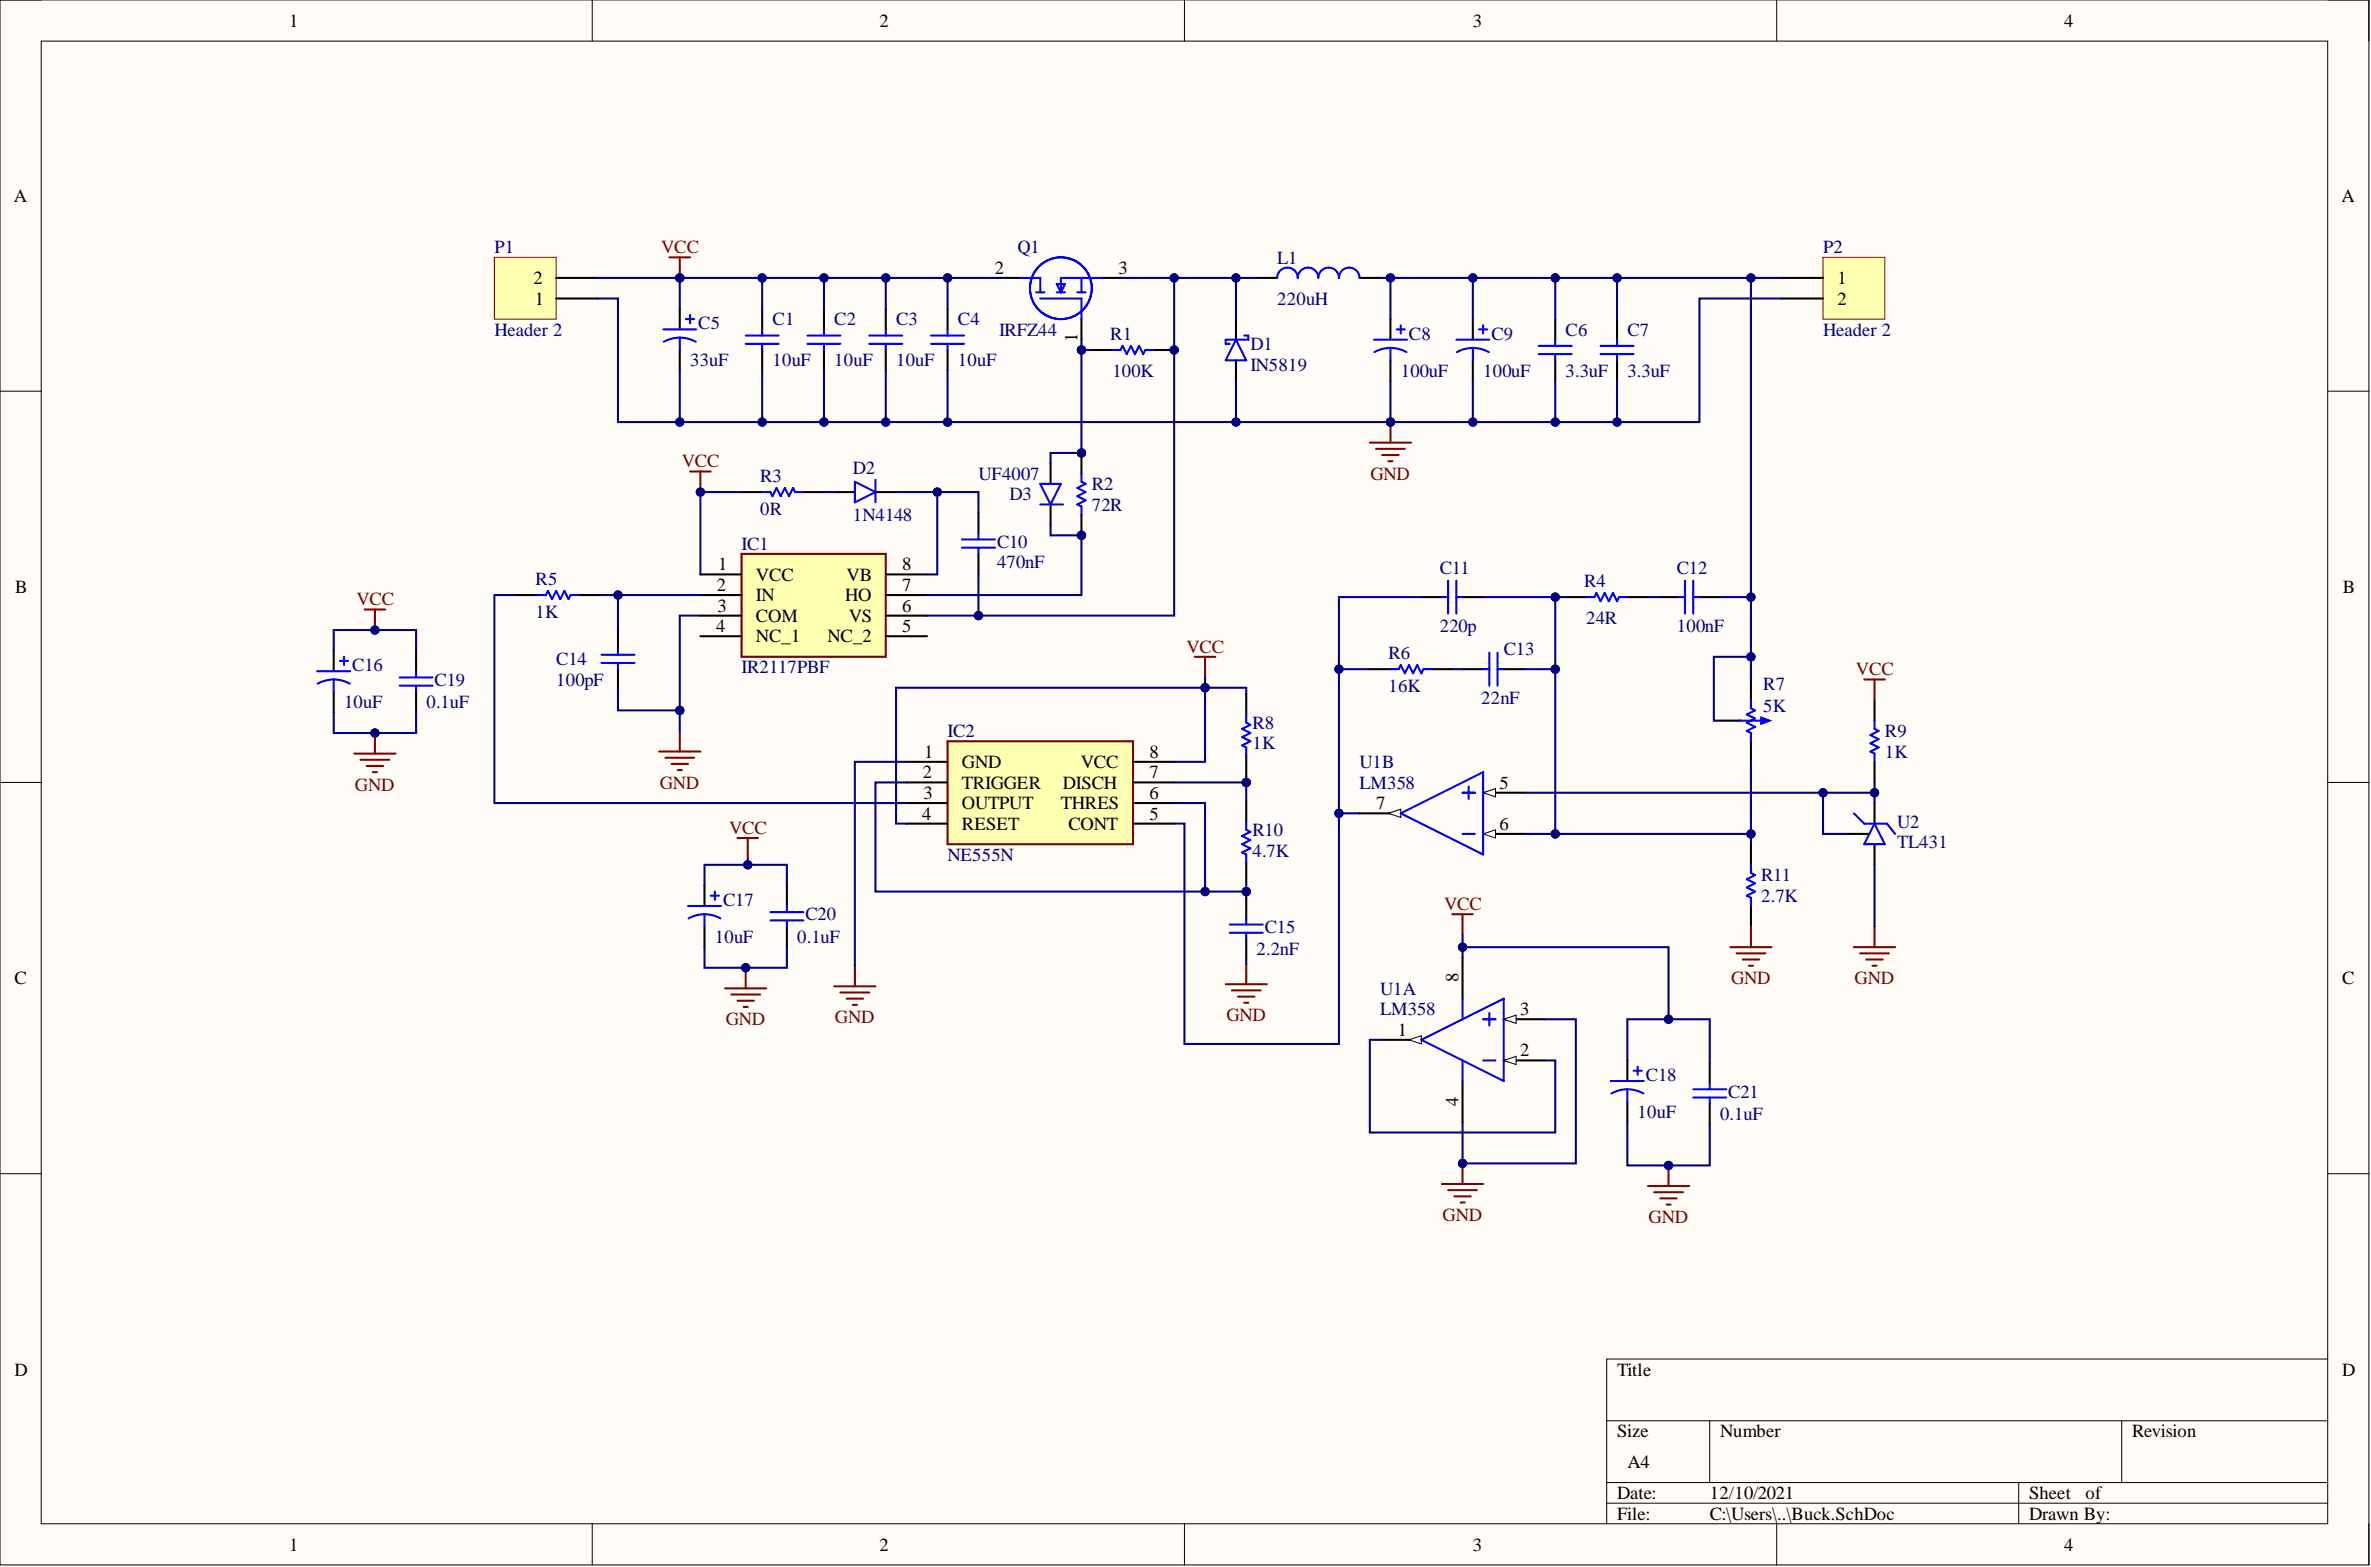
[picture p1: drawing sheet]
<svg xmlns="http://www.w3.org/2000/svg" width="292mm" height="193mm" viewBox="0 0 292 193" stroke-linecap="round" stroke-linejoin="round" font-family="sans-serif">
<defs><g id="words">
<g font-size="2.3">
<text x="35.6" y="3.3">1</text>
<text x="108.4" y="3.3">2</text>
<text x="181.4" y="3.3">3</text>
<text x="254.3" y="3.3">4</text>
<text x="1.7" y="24.8">A</text>
<text x="288.5" y="24.8">A</text>
<text x="65.7" y="35">2</text>
<text x="122.6" y="33.7">2</text>
<text x="137.8" y="33.7">3</text>
<text x="226.4" y="35">1</text>
<text x="65.9" y="37.5">1</text>
<text x="226.4" y="37.5">2</text>
<text x="132.7" y="42.2" transform="rotate(-90 132.7 42.2)">1</text>
<text x="88.5" y="70.2">1</text>
<text x="93.1" y="71.5">VCC</text>
<text x="104.3" y="71.5">VB</text>
<text x="111.2" y="70.2">8</text>
<text x="1.9" y="73">B</text>
<text x="88.2" y="77.8">4</text>
<text x="88.3" y="72.8">2</text>
<text x="88.4" y="75.3">3</text>
<text x="93.1" y="74">IN</text>
<text x="93.1" y="76.6">COM</text>
<text x="104.1" y="74">HO</text>
<text x="104.6" y="76.6">VS</text>
<text x="111.2" y="72.8">7</text>
<text x="111.2" y="75.3">6</text>
<text x="111.2" y="77.8">5</text>
<text x="288.6" y="73">B</text>
<text x="93.1" y="79.1">NC_1</text>
<text x="101.9" y="79.1">NC_2</text>
<text x="113.7" y="95.8">2</text>
<text x="113.9" y="93.3">1</text>
<text x="118.5" y="94.6">GND</text>
<text x="133.1" y="94.6">VCC</text>
<text x="141.6" y="93.3">8</text>
<text x="141.6" y="95.8">7</text>
<text x="113.6" y="100.9">4</text>
<text x="113.8" y="98.4">3</text>
<text x="118.5" y="97.1">TRIGGER</text>
<text x="118.5" y="99.7">OUTPUT</text>
<text x="130.7" y="99.7">THRES</text>
<text x="130.9" y="97.1">DISCH</text>
<text x="141.6" y="98.4">6</text>
<text x="141.6" y="100.9">5</text>
<text x="169.5" y="99.7">7</text>
<text x="184.7" y="97.1">5</text>
<text x="118.5" y="102.2">RESET</text>
<text x="131.6" y="102.2">CONT</text>
<text x="184.7" y="102.2">6</text>
<text x="1.8" y="121.2">C</text>
<text x="179.7" y="121" transform="rotate(-90 179.7 121)">8</text>
<text x="187.3" y="125">3</text>
<text x="288.5" y="121.2">C</text>
<text x="172.2" y="127.5">1</text>
<text x="187.3" y="130.1">2</text>
<text x="179.7" y="136.3" transform="rotate(-90 179.7 136.3)">4</text>
<text x="1.8" y="169.4">D</text>
<text x="199.2" y="169.4">Title</text>
<text x="288.5" y="169.4">D</text>
<text x="199.2" y="177">Size</text>
<text x="211.9" y="177">Number</text>
<text x="262.7" y="177">Revision</text>
<text x="199.2" y="184.6">Date:</text>
<text x="200.5" y="180.8">A4</text>
<text x="210.6" y="184.6">12/10/2021</text>
<text x="250" y="184.6">Sheet</text>
<text x="256.9" y="184.6">of</text>
<text x="35.6" y="190.9">1</text>
<text x="108.4" y="190.9">2</text>
<text x="181.4" y="190.9">3</text>
<text x="199.2" y="187.1">File:</text>
<text x="210.6" y="187.1">C:\Users\..\Buck.SchDoc</text>
<text x="250" y="187.1">Drawn By:</text>
<text x="254.3" y="190.9">4</text>
</g>
<g font-size="2.3" fill="#000080">
<text x="60.9" y="31.2">P1</text>
<text x="125.4" y="31.2">Q1</text>
<text x="157.3" y="32.4">L1</text>
<text x="224.6" y="31.2">P2</text>
<text x="60.9" y="41.3">Header 2</text>
<text x="86" y="40.6">C5</text>
<text x="95.2" y="40.1">C1</text>
<text x="102.8" y="40.1">C2</text>
<text x="110.4" y="40.1">C3</text>
<text x="118" y="40.1">C4</text>
<text x="123.1" y="41.3">IRFZ44</text>
<text x="136.8" y="41.8">R1</text>
<text x="157.3" y="37.5">220uH</text>
<text x="173.6" y="41.8">C8</text>
<text x="183.7" y="41.8">C9</text>
<text x="192.9" y="41.3">C6</text>
<text x="200.5" y="41.3">C7</text>
<text x="224.6" y="41.3">Header 2</text>
<text x="85" y="45.1">33uF</text>
<text x="95.2" y="45.1">10uF</text>
<text x="102.8" y="45.1">10uF</text>
<text x="110.4" y="45.1">10uF</text>
<text x="118" y="45.1">10uF</text>
<text x="137" y="46.4">100K</text>
<text x="154" y="43.1">D1</text>
<text x="154" y="45.6">IN5819</text>
<text x="172.6" y="46.4">100uF</text>
<text x="182.7" y="46.4">100uF</text>
<text x="192.9" y="46.4">3.3uF</text>
<text x="200.5" y="46.4">3.3uF</text>
<text x="93.6" y="59.3">R3</text>
<text x="105.1" y="58.3">D2</text>
<text x="120.5" y="59.1">UF4007</text>
<text x="93.6" y="63.4">0R</text>
<text x="105.1" y="64.1">1N4148</text>
<text x="124.4" y="61.6">D3</text>
<text x="134.5" y="62.9">72R</text>
<text x="134.5" y="60.3">R2</text>
<text x="91.4" y="67.7">IC1</text>
<text x="122.8" y="70">470nF</text>
<text x="122.8" y="67.4">C10</text>
<text x="177.4" y="70.7">C11</text>
<text x="206.6" y="70.7">C12</text>
<text x="66" y="76.1">1K</text>
<text x="66" y="72">R5</text>
<text x="177.4" y="77.8">220p</text>
<text x="195.2" y="72.3">R4</text>
<text x="195.4" y="76.8">24R</text>
<text x="206.6" y="77.8">100nF</text>
<text x="43.4" y="82.7">C16</text>
<text x="68.5" y="81.9">C14</text>
<text x="91.4" y="82.9">IR2117PBF</text>
<text x="171" y="81.1">R6</text>
<text x="185.3" y="80.6">C13</text>
<text x="42.4" y="87.2">10uF</text>
<text x="52.5" y="87.2">0.1uF</text>
<text x="53.5" y="84.4">C19</text>
<text x="68.5" y="84.4">100pF</text>
<text x="154.3" y="89.8">R8</text>
<text x="171" y="85.2">16K</text>
<text x="182.5" y="86.7">22nF</text>
<text x="217.2" y="87.7">5K</text>
<text x="217.2" y="84.9">R7</text>
<text x="116.7" y="90.8">IC2</text>
<text x="154.3" y="92.3">1K</text>
<text x="167.5" y="94.6">U1B</text>
<text x="232.2" y="93.3">1K</text>
<text x="232.2" y="90.8">R9</text>
<text x="167.5" y="97.1">LM358</text>
<text x="233.7" y="101.9">U2</text>
<text x="116.7" y="106">NE555N</text>
<text x="154.3" y="105.5">4.7K</text>
<text x="154.3" y="102.9">R10</text>
<text x="233.7" y="104.5">TL431</text>
<text x="89.1" y="111.6">C17</text>
<text x="99.2" y="113.3">C20</text>
<text x="217" y="111.1">2.7K</text>
<text x="217" y="108.5">R11</text>
<text x="88.1" y="116.1">10uF</text>
<text x="98.2" y="116.1">0.1uF</text>
<text x="154.8" y="117.7">2.2nF</text>
<text x="155.8" y="114.9">C15</text>
<text x="170" y="122.5">U1A</text>
<text x="170" y="125">LM358</text>
<text x="201.8" y="137.7">10uF</text>
<text x="202.8" y="133.1">C18</text>
<text x="211.9" y="137.9">0.1uF</text>
<text x="212.9" y="135.2">C21</text>
</g>
<g font-size="2.3" fill="#800000">
<text x="81.5" y="31.2">VCC</text>
<text x="84" y="57.6">VCC</text>
<text x="168.8" y="59.1">GND</text>
<text x="43.9" y="74.5">VCC</text>
<text x="146.2" y="80.4">VCC</text>
<text x="228.7" y="83.2">VCC</text>
<text x="43.7" y="97.4">GND</text>
<text x="81.3" y="97.1">GND</text>
<text x="89.8" y="102.7">VCC</text>
<text x="177.9" y="112.1">VCC</text>
<text x="151.1" y="125.8">GND</text>
<text x="213.3" y="121.2">GND</text>
<text x="228.5" y="121.2">GND</text>
<text x="89.4" y="126.3">GND</text>
<text x="102.9" y="126">GND</text>
<text x="177.7" y="150.4">GND</text>
<text x="203.1" y="150.6">GND</text>
</g>
</g></defs>
<path d="M0 0h291.8v192.7h-291.8z" fill-rule="evenodd" fill="#fffcf8"/>
<path d="M0 0h291.8v192.7h-291.8z" fill="none" stroke="#000" stroke-width=".12"/>
<path d="M5.1 5.1h281.7v182.5h-281.7z" fill-rule="evenodd" fill="#fffcf8"/>
<g fill="none" stroke="#000" stroke-width=".12">
<path d="M0 0h5.1M73 0v5.1M145.9 0v5.1M218.9 0v5.1M286.8 0h5v5.1M5.1 5.1h281.7v182.5h-281.7zM0 48.2h5.1M286.8 48.2h5M0 96.4h5.1M286.8 96.4h5M0 144.5h5.1M286.8 144.5h5"/>
<path d="M197.9 175h88.9M210.6 175v7.6M261.4 175v7.6M286.8 167.4h-88.9v20.2M73 187.6v5.1M145.9 187.6v5.1M197.9 182.6h88.9M197.9 185.1h88.9M218.9 187.6v5.1M248.7 182.6v5M291.8 187.6v5.1"/>
</g>
<path d="M116.7 91.3h22.9v12.7h-22.9z" fill-rule="evenodd" fill="#ffffb0"/>
<path d="M116.7 91.3h22.9v12.7h-22.9z" fill="none" stroke="#800000" stroke-width=".25"/>
<path d="M111.7 93.8h5M111.7 96.4h5M111.7 98.9h5M139.6 93.8h5.1M139.6 96.4h5.1M139.6 98.9h5.1M111.7 101.4h5M139.6 101.4h5.1" fill="none" stroke="#000" stroke-width=".25"/>
<path d="M91.4 68.2h17.7v12.7h-17.7z" fill-rule="evenodd" fill="#ffffb0"/>
<path d="M91.4 68.2h17.7v12.7h-17.7z" fill="none" stroke="#800000" stroke-width=".25"/>
<g fill="none" stroke="#000" stroke-width=".25">
<path d="M123.1 34.2h2.5M133.2 39.3v2.5M135.8 34.2h2.5M152.3 39.3v2.5M152.3 44.4v2.5M86.3 70.7h5.1M86.3 73.3h5.1M86.3 75.8h5.1M86.3 78.3h5.1M109.1 70.7h5.1M109.1 73.3h5.1M109.1 75.8h5.1"/>
<path d="M109.1 78.3h5.1"/>
</g>
<g fill="none" stroke="#00f" stroke-width=".25">
<path d="M125.6 34.2h2.6v1.8M127.6 36h1.1M128.2 36.8h5v2.5M130.2 36h1M130.2 35h1l-.5 1zM132.7 36h1M133.2 34.2v1.8M135.8 34.2h-5.1v1.8M152.3 41.8l1.2 2.6h-2.5zM153.3 41.3h.5v.5h-2.8v.5h.5"/>
<circle cx="130.7" cy="35.5" r="3.8"/>
</g>
<path d="M60.9 31.7h7.6v7.6h-7.6z" fill-rule="evenodd" fill="#ffffb0"/>
<path d="M60.9 31.7h7.6v7.6h-7.6z" fill="none" stroke="#800000" stroke-width=".12"/>
<path d="M68.5 36.8h5.1M68.5 34.2h5.1" fill="none" stroke="#000" stroke-width=".25"/>
<path d="M224.6 31.7h7.6v7.6h-7.6z" fill-rule="evenodd" fill="#ffffb0"/>
<path d="M224.6 31.7h7.6v7.6h-7.6z" fill="none" stroke="#800000" stroke-width=".12"/>
<path d="M83.7 38v2.6M154.8 34.2h2.5M167.5 34.2h2.5M171.3 39.3v2.5M191.6 39.3v2.5M219.5 34.2h5.1M219.5 36.8h5.1M83.7 43.1v2.5M171.3 44.4v2.5M191.6 44.4v2.5" fill="none" stroke="#000" stroke-width=".25"/>
<g fill="none" stroke="#00f" stroke-width=".25">
<path d="M84.5 39.3h1M85 38.8v1M157.3 34.2a1.27 1.27 0 0 1 1.3-1.2 1.27 1.27 0 0 1 1.3 1.2 1.27 1.27 0 0 1 1.2-1.2 1.27 1.27 0 0 1 1.3 1.2 1.27 1.27 0 0 1 1.3-1.2 1.27 1.27 0 0 1 1.3 1.2 1.27 1.27 0 0 1 1.2-1.2 1.27 1.27 0 0 1 1.3 1.2M81.7 40.6h4.1M83.7 41.6l.9 .1 1.1 .4M83.7 41.6l-.8 .1-1.1 .4M83.7 41.6v1.5M169.3 41.8h4M171.3 42.8l.8 .1 1.2 .5M171.3 42.8l-.8 .1-1.2 .5M171.3 42.8v1.6M172.1 40.6h1"/>
<path d="M172.6 40.1v1M189.6 43.6h4M189.6 42.6h4M191.6 41.8v.8M191.6 43.6v.8"/>
</g>
<circle cx="133.2" cy="55.8" r=".51" fill="#000080"/>
<circle cx="133.2" cy="55.8" r=".51" fill="none" stroke="#000080" stroke-width=".12"/>
<circle cx="133.2" cy="65.9" r=".51" fill="#000080"/>
<circle cx="133.2" cy="65.9" r=".51" fill="none" stroke="#000080" stroke-width=".12"/>
<path d="M133.2 55.8v2.5" fill="none" stroke="#000" stroke-width=".25"/>
<circle cx="133.2" cy="55.8" r=".51" fill="#000080"/>
<circle cx="133.2" cy="55.8" r=".51" fill="none" stroke="#000080" stroke-width=".12"/>
<path d="M133.2 63.4v2.5" fill="none" stroke="#000" stroke-width=".25"/>
<circle cx="133.2" cy="65.9" r=".51" fill="#000080"/>
<circle cx="133.2" cy="65.9" r=".51" fill="none" stroke="#000080" stroke-width=".12"/>
<path d="M133.2 58.3v1l.5 .3-1 .5 1 .5-1 .5 1 .5-1 .5 .5 .3v1" fill="none" stroke="#00f" stroke-width=".25"/>
<circle cx="144.7" cy="43.1" r=".51" fill="#000080"/>
<circle cx="144.7" cy="43.1" r=".51" fill="none" stroke="#000080" stroke-width=".12"/>
<path d="M134.5 43.1h2.5M142.1 43.1h2.6" fill="none" stroke="#000" stroke-width=".25"/>
<circle cx="144.7" cy="43.1" r=".51" fill="#000080"/>
<circle cx="144.7" cy="43.1" r=".51" fill="none" stroke="#000080" stroke-width=".12"/>
<path d="M105.3 59.3l2.6 1.3-2.6 1.3zM107.9 59.1v2.8M137 43.1h1.1l.2-.5 .5 1 .5-1 .5 1 .5-1 .5 1 .3-.5h1M93.9 60.6h1l.3 .5 .5-1 .5 1 .5-1 .5 1 .5-1 .3 .5h1M118.5 67.4h4.1M118.5 66.4h4.1M120.5 65.7v.7M120.5 67.4v.8" fill="none" stroke="#00f" stroke-width=".25"/>
<path d="M91.4 60.6h2.5M99 60.6h2.5M102.8 60.6h2.5M107.9 60.6h2.5M120.5 63.1v2.6M120.5 68.2v2.5M185.3 125.5h5" fill="none" stroke="#000" stroke-width=".25"/>
<path d="M185.3 125.5l1.5-.5v1z" fill="#f8fcff"/>
<path d="M185.3 125.5l1.5-.5v1z" fill="none" stroke="#000" stroke-width=".12"/>
<path d="M185.3 130.6h5" fill="none" stroke="#000" stroke-width=".25"/>
<path d="M185.3 130.6l1.5-.5v1z" fill="#f8fcff"/>
<path d="M185.3 130.6l1.5-.5v1z" fill="none" stroke="#000" stroke-width=".12"/>
<path d="M170 128.1h5.1" fill="none" stroke="#000" stroke-width=".25"/>
<path d="M173.6 128.1l1.5-.6v1.1z" fill="#f8fcff"/>
<path d="M173.6 128.1l1.5-.6v1.1z" fill="none" stroke="#000" stroke-width=".12"/>
<path d="M180.2 117.9v5.1M215.7 104v2.5M215.7 111.6v2.5M180.2 133.1v5.1" fill="none" stroke="#000" stroke-width=".25"/>
<path d="M215.7 106.5v1l.5 .3-1 .5 1 .5-1 .5 1 .5-1 .5 .5 .3v1M175.1 128.1l10.2-5.1v10.1zM180.2 123v2.5M180.2 130.6v2.5M182.7 125.5h1.5M182.7 130.6h1.5M183.5 124.8v1.5" fill="none" stroke="#00f" stroke-width=".25"/>
<path d="M168.8 54.5h5M169.5 55.3h3.6M170.3 56h2M171 56.8h.6M171.3 52v2.5" fill="none" stroke="#800000" stroke-width=".25"/>
<circle cx="171.3" cy="52" r=".51" fill="#000080"/>
<circle cx="171.3" cy="52" r=".51" fill="none" stroke="#000080" stroke-width=".12"/>
<path d="M213.2 116.6h5M213.9 117.4h3.6M214.7 118.2h2M215.5 118.9h.5M215.7 114.1v2.5M177.6 145.8h5.1M178.4 146.6h3.6M179.2 147.3h2M179.9 148.1h.5M180.2 143.3v2.5" fill="none" stroke="#800000" stroke-width=".25"/>
<circle cx="180.2" cy="143.3" r=".51" fill="#000080"/>
<circle cx="180.2" cy="143.3" r=".51" fill="none" stroke="#000080" stroke-width=".12"/>
<g fill="none" stroke="#000" stroke-width=".25">
<path d="M129.4 57v2.6M63.7 73.3h2.5M71.3 73.3h2.5M76.1 77.3v2.6M129.4 62.1v2.6M175.1 73.5h2.5M180.2 73.5h2.5M192.9 73.5h2.5M200.5 73.5h2.5M204.3 73.5h2.5M209.4 73.5h2.5M76.1 82.4v2.5"/>
<path d="M153.5 85.4v2.6M153.5 93.1v2.5M153.5 98.6v2.6M168.8 82.4h2.5M176.4 82.4h2.5M180.2 82.4h2.5M185.3 82.4h2.5M153.5 106.2v2.6M153.5 110.6v2.5M153.5 115.6v2.6"/>
</g>
<g fill="none" stroke="#00f" stroke-width=".25">
<path d="M128.2 59.6h2.5l-1.3 2.5zM66.2 73.3h1.1l.2-.5 .5 1 .5-1 .5 1 .5-1 .5 1 .3-.5h1M76.1 79.9v.7M128.2 62.1h2.7M177.6 73.5h.8M178.4 71.5v4.1M179.4 73.5h.8M179.4 71.5v4.1M195.4 73.5h1l.3-.5 .5 1 .5-1 .5 1 .5-1 .5 1 .3-.5h1M206.8 73.5h.8M207.6 71.5v4.1M208.6 71.5v4.1"/>
<path d="M208.6 73.5h.8M74.1 81.6h4.1M74.1 80.6h4.1M76.1 81.6v.8M153.5 88v1l.5 .3-1 .5 1 .5-1 .5 1 .5-1 .5 .5 .2v1.1M171.3 82.4h1l.3-.5 .5 1 .5-1 .5 1 .5-1 .5 1 .3-.5h1M182.7 82.4h.8M183.5 80.4v4M184.5 80.4v4M184.5 82.4h.8M151.5 113.9h4.1M151.5 114.9h4.1"/>
<path d="M153.5 101.2v1l.5 .2-1 .5 1 .6-1 .5 1 .5-1 .5 .5 .2v1M153.5 113.1v.8M153.5 114.9v.7"/>
</g>
<g fill="none" stroke="#800000" stroke-width=".25">
<path d="M85 58.1h2.6M86.3 58.1v2.5M81.2 92.6h5.1M82 93.3h3.5M82.7 94.1h2.1M83.5 94.8h.5M83.7 90v2.6M147.2 80.9h2.5M148.5 80.9v2.5M153.5 118.7v2.5M178.9 112.6h2.5M180.2 112.6v2.5"/>
<path d="M151 121.2h5.1M151.8 122h3.5M152.5 122.7h2M153.3 123.5h.5"/>
</g>
<circle cx="86.3" cy="60.6" r=".51" fill="#000080"/>
<circle cx="86.3" cy="60.6" r=".51" fill="none" stroke="#000080" stroke-width=".12"/>
<g fill="none" stroke="#800000" stroke-width=".25">
<path d="M44.9 75.1h2.6M46.2 75.1v2.5M229.7 83.7h2.5M230.9 83.7v2.5M105.3 118.9v2.6M228.4 116.6h5.1M229.2 117.4h3.5M229.9 118.2h2.1M230.7 118.9h.5M230.9 114.1v2.5M102.8 121.5h5.1M103.5 122.2h3.6"/>
<path d="M104.3 123h2M105.1 123.7h.5"/>
</g>
<path d="M230.9 86.2v2.5M230.9 93.8v2.6M230.9 98.9v2.5M227.6 102.7h2.6M230.9 104v2.5" fill="none" stroke="#000" stroke-width=".25"/>
<path d="M230.9 88.7v1.1l.5 .2-1 .5 1 .5-1 .5 1 .5-1 .6 .5 .2v1M228.4 100.2l1.3 1.2h2.8l1 1.3M230.9 101.4l1.3 2.6h-2.5z" fill="none" stroke="#00f" stroke-width=".25"/>
<circle cx="46.2" cy="77.6" r=".51" fill="#000080"/>
<circle cx="46.2" cy="77.6" r=".51" fill="none" stroke="#000080" stroke-width=".12"/>
<path d="M116.7 38v2.6M116.7 43.1v2.5M41.1 80.1v2.6M41.1 85.2v2.5M51.3 80.1v2.6M51.3 85.2v2.5" fill="none" stroke="#000" stroke-width=".25"/>
<g fill="none" stroke="#00f" stroke-width=".25">
<path d="M114.7 42.3h4.1M114.7 41.3h4.1M116.7 40.6v.7M116.7 42.3v.8M39.1 82.7h4M41.1 83.7l.8 .1 1.2 .4M41.1 83.7l-.8 .1-1.2 .4M41.1 83.7v1.5M41.9 81.4h1M42.4 80.9v1M49.2 83.4h4.1M49.2 84.4h4.1"/>
<path d="M51.3 82.7v.7M51.3 84.4v.8"/>
</g>
<path d="M43.6 92.8h5.1M44.4 93.6h3.6M45.2 94.3h2M45.9 95.1h.5M46.2 90.3v2.5" fill="none" stroke="#800000" stroke-width=".25"/>
<circle cx="46.2" cy="90.3" r=".51" fill="#000080"/>
<circle cx="46.2" cy="90.3" r=".51" fill="none" stroke="#000080" stroke-width=".12"/>
<path d="M86.8 109v2.6M86.8 114.1v2.5M96.9 109v2.6M96.9 114.1v2.5" fill="none" stroke="#000" stroke-width=".25"/>
<path d="M84.8 111.6h4M86.8 112.6l.8 .1 1.2 .4M86.8 112.6l-.8 .1-1.2 .4M86.8 112.6v1.5M87.6 110.3h1M88.1 109.8v1M94.9 112.3h4.1M94.9 113.3h4.1M96.9 111.6v.7M96.9 113.3v.8" fill="none" stroke="#00f" stroke-width=".25"/>
<path d="M91.9 119.2v2.5M89.3 121.7h5.1M90.1 122.5h3.5M90.9 123.2h2M91.6 124h.5" fill="none" stroke="#800000" stroke-width=".25"/>
<circle cx="91.9" cy="119.2" r=".51" fill="#000080"/>
<circle cx="91.9" cy="119.2" r=".51" fill="none" stroke="#000080" stroke-width=".12"/>
<path d="M200.5 130.6v2.5M200.5 135.7v2.5M210.6 130.8v2.6M210.6 135.9v2.5" fill="none" stroke="#000" stroke-width=".25"/>
<path d="M198.5 133.1h4M200.5 134.1l.8 .1 1.2 .5M200.5 134.1l-.8 .1-1.2 .5M200.5 134.1v1.6M201.2 131.9h1.1M201.8 131.3v1.1M208.6 134.1h4.1M208.6 135.2h4.1M210.6 133.4v.7M210.6 135.2v.7" fill="none" stroke="#00f" stroke-width=".25"/>
<path d="M203 146.1h5.1M203.8 146.8h3.5M204.5 147.6h2.1M205.3 148.3h.5M205.6 143.5v2.6" fill="none" stroke="#800000" stroke-width=".25"/>
<circle cx="205.6" cy="143.5" r=".51" fill="#000080"/>
<circle cx="205.6" cy="143.5" r=".51" fill="none" stroke="#000080" stroke-width=".12"/>
<path d="M82.5 31.7h2.5M83.7 31.7v2.5" fill="none" stroke="#800000" stroke-width=".25"/>
<circle cx="83.7" cy="34.2" r=".51" fill="#000080"/>
<circle cx="83.7" cy="34.2" r=".51" fill="none" stroke="#000080" stroke-width=".12"/>
<path d="M93.9 38v2.6M101.5 38v2.6M109.1 38v2.6M181.4 39.3v2.5M199.2 39.3v2.5M93.9 43.1v2.5M101.5 43.1v2.5M109.1 43.1v2.5M181.4 44.4v2.5M199.2 44.4v2.5M182.7 97.6h5.1" fill="none" stroke="#000" stroke-width=".25"/>
<g fill="none" stroke="#00f" stroke-width=".25">
<path d="M91.9 42.3h4M91.9 41.3h4M93.9 40.6v.7M93.9 42.3v.8M99.5 42.3h4M99.5 41.3h4M101.5 40.6v.7M101.5 42.3v.8M107.1 42.3h4.1M107.1 41.3h4.1M109.1 40.6v.7M109.1 42.3v.8"/>
<path d="M179.4 41.8h4.1M181.4 42.8l.9 .1 1.1 .5M181.4 42.8l-.8 .1-1.1 .5M181.4 42.8v1.6M182.2 40.6h1M182.7 40.1v1M197.2 43.6h4M197.2 42.6h4M199.2 41.8v.8M199.2 43.6v.8"/>
</g>
<path d="M182.7 97.6l1.5-.5v1z" fill="#f8fcff"/>
<path d="M182.7 97.6l1.5-.5v1z" fill="none" stroke="#000" stroke-width=".12"/>
<path d="M182.7 102.7h5.1" fill="none" stroke="#000" stroke-width=".25"/>
<path d="M182.7 102.7l1.5-.5v1z" fill="#f8fcff"/>
<path d="M182.7 102.7l1.5-.5v1z" fill="none" stroke="#000" stroke-width=".12"/>
<path d="M167.5 100.2h5.1" fill="none" stroke="#000" stroke-width=".25"/>
<path d="M171 100.2l1.6-.5v1z" fill="#f8fcff"/>
<path d="M171 100.2l1.6-.5v1z" fill="none" stroke="#000" stroke-width=".12"/>
<path d="M180.2 97.6h1.5M180.9 96.9v1.5M215.7 86.2v1l.5 .3-1 .5 1 .5-1 .5 1 .5-1 .5 .5 .3v1M172.6 100.2l10.1-5.1v10.1zM180.2 102.7h1.5" fill="none" stroke="#00f" stroke-width=".25"/>
<path d="M215.7 83.7v2.5M215.7 91.3v2.5" fill="none" stroke="#000" stroke-width=".25"/>
<path d="M217 88.4l1 .3-1 .4z" fill="#00f"/>
<path d="M214.2 88.7h2.8M217 88.4l1 .3-1 .4z" fill="none" stroke="#00f" stroke-width=".25"/>
<path d="M211.9 88.7h2.5" fill="none" stroke="#000" stroke-width=".25"/>
<path d="M90.9 103.2h2.5M92.1 103.2v2.5" fill="none" stroke="#800000" stroke-width=".25"/>
<path d="M230.9 96.4v1.2" fill="none" stroke="#000080" stroke-width=".25"/>
<circle cx="230.9" cy="97.6" r=".51" fill="#000080"/>
<circle cx="230.9" cy="97.6" r=".51" fill="none" stroke="#000080" stroke-width=".12"/>
<path d="M41.1 87.7v2.6h10.2v-2.6" fill="none" stroke="#000080" stroke-width=".25"/>
<circle cx="46.2" cy="90.3" r=".51" fill="#000080"/>
<circle cx="46.2" cy="90.3" r=".51" fill="none" stroke="#000080" stroke-width=".12"/>
<path d="M41.1 80.1v-2.5h10.2v2.5" fill="none" stroke="#000080" stroke-width=".25"/>
<circle cx="46.2" cy="77.6" r=".51" fill="#000080"/>
<circle cx="46.2" cy="77.6" r=".51" fill="none" stroke="#000080" stroke-width=".12"/>
<path d="M73.6 36.8h2.5v15.2h115.5v-5.1M63.7 73.3h-2.8v25.6h50.8" fill="none" stroke="#000080" stroke-width=".25"/>
<circle cx="83.7" cy="52" r=".51" fill="#000080"/>
<circle cx="83.7" cy="52" r=".51" fill="none" stroke="#000080" stroke-width=".12"/>
<circle cx="93.9" cy="52" r=".51" fill="#000080"/>
<circle cx="93.9" cy="52" r=".51" fill="none" stroke="#000080" stroke-width=".12"/>
<circle cx="101.5" cy="52" r=".51" fill="#000080"/>
<circle cx="101.5" cy="52" r=".51" fill="none" stroke="#000080" stroke-width=".12"/>
<circle cx="109.1" cy="52" r=".51" fill="#000080"/>
<circle cx="109.1" cy="52" r=".51" fill="none" stroke="#000080" stroke-width=".12"/>
<circle cx="116.7" cy="52" r=".51" fill="#000080"/>
<circle cx="116.7" cy="52" r=".51" fill="none" stroke="#000080" stroke-width=".12"/>
<circle cx="152.3" cy="52" r=".51" fill="#000080"/>
<circle cx="152.3" cy="52" r=".51" fill="none" stroke="#000080" stroke-width=".12"/>
<circle cx="171.3" cy="52" r=".51" fill="#000080"/>
<circle cx="171.3" cy="52" r=".51" fill="none" stroke="#000080" stroke-width=".12"/>
<circle cx="181.5" cy="52" r=".51" fill="#000080"/>
<circle cx="181.5" cy="52" r=".51" fill="none" stroke="#000080" stroke-width=".12"/>
<circle cx="191.6" cy="52" r=".51" fill="#000080"/>
<circle cx="191.6" cy="52" r=".51" fill="none" stroke="#000080" stroke-width=".12"/>
<path d="M73.6 34.2h49.5" fill="none" stroke="#000080" stroke-width=".25"/>
<circle cx="83.7" cy="34.2" r=".51" fill="#000080"/>
<circle cx="83.7" cy="34.2" r=".51" fill="none" stroke="#000080" stroke-width=".12"/>
<circle cx="93.9" cy="34.2" r=".51" fill="#000080"/>
<circle cx="93.9" cy="34.2" r=".51" fill="none" stroke="#000080" stroke-width=".12"/>
<circle cx="101.5" cy="34.2" r=".51" fill="#000080"/>
<circle cx="101.5" cy="34.2" r=".51" fill="none" stroke="#000080" stroke-width=".12"/>
<circle cx="109.1" cy="34.2" r=".51" fill="#000080"/>
<circle cx="109.1" cy="34.2" r=".51" fill="none" stroke="#000080" stroke-width=".12"/>
<circle cx="116.7" cy="34.2" r=".51" fill="#000080"/>
<circle cx="116.7" cy="34.2" r=".51" fill="none" stroke="#000080" stroke-width=".12"/>
<path d="M73.8 73.3h2.3" fill="none" stroke="#000080" stroke-width=".25"/>
<circle cx="76.1" cy="73.3" r=".51" fill="#000080"/>
<circle cx="76.1" cy="73.3" r=".51" fill="none" stroke="#000080" stroke-width=".12"/>
<path d="M76.1 84.9v2.6h7.6" fill="none" stroke="#000080" stroke-width=".25"/>
<circle cx="83.7" cy="87.5" r=".51" fill="#000080"/>
<circle cx="83.7" cy="87.5" r=".51" fill="none" stroke="#000080" stroke-width=".12"/>
<path d="M86.3 73.3h-10.2v4" fill="none" stroke="#000080" stroke-width=".25"/>
<circle cx="76.1" cy="73.3" r=".51" fill="#000080"/>
<circle cx="76.1" cy="73.3" r=".51" fill="none" stroke="#000080" stroke-width=".12"/>
<path d="M86.3 75.8h-2.6v14.2" fill="none" stroke="#000080" stroke-width=".25"/>
<circle cx="83.7" cy="87.5" r=".51" fill="#000080"/>
<circle cx="83.7" cy="87.5" r=".51" fill="none" stroke="#000080" stroke-width=".12"/>
<path d="M91.4 60.6h-5.1v10.1" fill="none" stroke="#000080" stroke-width=".25"/>
<circle cx="86.3" cy="60.6" r=".51" fill="#000080"/>
<circle cx="86.3" cy="60.6" r=".51" fill="none" stroke="#000080" stroke-width=".12"/>
<path d="M86.8 116.6v2.6h10.1v-2.6" fill="none" stroke="#000080" stroke-width=".25"/>
<circle cx="91.9" cy="119.2" r=".51" fill="#000080"/>
<circle cx="91.9" cy="119.2" r=".51" fill="none" stroke="#000080" stroke-width=".12"/>
<path d="M86.8 109v-2.5h10.1v2.5" fill="none" stroke="#000080" stroke-width=".25"/>
<circle cx="92.1" cy="106.5" r=".51" fill="#000080"/>
<circle cx="92.1" cy="106.5" r=".51" fill="none" stroke="#000080" stroke-width=".12"/>
<path d="M101.5 60.6h1.3M111.7 93.8h-6.4v25.1M111.7 96.4h-3.8v13.4h40.6" fill="none" stroke="#000080" stroke-width=".25"/>
<circle cx="148.5" cy="109.8" r=".51" fill="#000080"/>
<circle cx="148.5" cy="109.8" r=".51" fill="none" stroke="#000080" stroke-width=".12"/>
<path d="M148.5 84.7h-38.1v16.7h1.3" fill="none" stroke="#000080" stroke-width=".25"/>
<circle cx="148.5" cy="84.7" r=".51" fill="#000080"/>
<circle cx="148.5" cy="84.7" r=".51" fill="none" stroke="#000080" stroke-width=".12"/>
<path d="M110.4 60.6h5.1v10.1h-1.3" fill="none" stroke="#000080" stroke-width=".25"/>
<circle cx="115.5" cy="60.6" r=".51" fill="#000080"/>
<circle cx="115.5" cy="60.6" r=".51" fill="none" stroke="#000080" stroke-width=".12"/>
<path d="M144.7 34.2v41.6h-30.5" fill="none" stroke="#000080" stroke-width=".25"/>
<circle cx="120.5" cy="75.8" r=".51" fill="#000080"/>
<circle cx="120.5" cy="75.8" r=".51" fill="none" stroke="#000080" stroke-width=".12"/>
<circle cx="144.7" cy="43.1" r=".51" fill="#000080"/>
<circle cx="144.7" cy="43.1" r=".51" fill="none" stroke="#000080" stroke-width=".12"/>
<circle cx="144.7" cy="34.2" r=".51" fill="#000080"/>
<circle cx="144.7" cy="34.2" r=".51" fill="none" stroke="#000080" stroke-width=".12"/>
<path d="M129.4 64.7v1.2h3.8v7.4h-19" fill="none" stroke="#000080" stroke-width=".25"/>
<circle cx="133.2" cy="65.9" r=".51" fill="#000080"/>
<circle cx="133.2" cy="65.9" r=".51" fill="none" stroke="#000080" stroke-width=".12"/>
<path d="M115.5 60.6h5v2.5" fill="none" stroke="#000080" stroke-width=".25"/>
<circle cx="115.5" cy="60.6" r=".51" fill="#000080"/>
<circle cx="115.5" cy="60.6" r=".51" fill="none" stroke="#000080" stroke-width=".12"/>
<path d="M133.2 43.1v12.7h-3.8v1.2" fill="none" stroke="#000080" stroke-width=".25"/>
<circle cx="133.2" cy="55.8" r=".51" fill="#000080"/>
<circle cx="133.2" cy="55.8" r=".51" fill="none" stroke="#000080" stroke-width=".12"/>
<circle cx="133.2" cy="43.1" r=".51" fill="#000080"/>
<circle cx="133.2" cy="43.1" r=".51" fill="none" stroke="#000080" stroke-width=".12"/>
<path d="M133.2 43.1h1.3" fill="none" stroke="#000080" stroke-width=".25"/>
<circle cx="133.2" cy="43.1" r=".51" fill="#000080"/>
<circle cx="133.2" cy="43.1" r=".51" fill="none" stroke="#000080" stroke-width=".12"/>
<path d="M138.3 34.2h16.5" fill="none" stroke="#000080" stroke-width=".25"/>
<circle cx="144.7" cy="34.2" r=".51" fill="#000080"/>
<circle cx="144.7" cy="34.2" r=".51" fill="none" stroke="#000080" stroke-width=".12"/>
<circle cx="152.3" cy="34.2" r=".51" fill="#000080"/>
<circle cx="152.3" cy="34.2" r=".51" fill="none" stroke="#000080" stroke-width=".12"/>
<path d="M165 100.2v28.4h-19.1v-27.2h-1.2" fill="none" stroke="#000080" stroke-width=".25"/>
<circle cx="165" cy="100.2" r=".51" fill="#000080"/>
<circle cx="165" cy="100.2" r=".51" fill="none" stroke="#000080" stroke-width=".12"/>
<path d="M144.7 98.9h3.8v10.9h5" fill="none" stroke="#000080" stroke-width=".25"/>
<circle cx="148.5" cy="109.8" r=".51" fill="#000080"/>
<circle cx="148.5" cy="109.8" r=".51" fill="none" stroke="#000080" stroke-width=".12"/>
<circle cx="153.5" cy="109.8" r=".51" fill="#000080"/>
<circle cx="153.5" cy="109.8" r=".51" fill="none" stroke="#000080" stroke-width=".12"/>
<path d="M144.7 96.4h9.1" fill="none" stroke="#000080" stroke-width=".25"/>
<circle cx="153.5" cy="96.4" r=".51" fill="#000080"/>
<circle cx="153.5" cy="96.4" r=".51" fill="none" stroke="#000080" stroke-width=".12"/>
<path d="M148.5 83.4v10.4h-3.8" fill="none" stroke="#000080" stroke-width=".25"/>
<circle cx="148.5" cy="84.7" r=".51" fill="#000080"/>
<circle cx="148.5" cy="84.7" r=".51" fill="none" stroke="#000080" stroke-width=".12"/>
<path d="M148.5 84.7h5v.7" fill="none" stroke="#000080" stroke-width=".25"/>
<circle cx="148.5" cy="84.7" r=".51" fill="#000080"/>
<circle cx="148.5" cy="84.7" r=".51" fill="none" stroke="#000080" stroke-width=".12"/>
<path d="M175.1 73.5h-10.1v26.7h2.5" fill="none" stroke="#000080" stroke-width=".25"/>
<circle cx="165" cy="82.4" r=".51" fill="#000080"/>
<circle cx="165" cy="82.4" r=".51" fill="none" stroke="#000080" stroke-width=".12"/>
<circle cx="165" cy="100.2" r=".51" fill="#000080"/>
<circle cx="165" cy="100.2" r=".51" fill="none" stroke="#000080" stroke-width=".12"/>
<path d="M165 82.4h3.8" fill="none" stroke="#000080" stroke-width=".25"/>
<circle cx="165" cy="82.4" r=".51" fill="#000080"/>
<circle cx="165" cy="82.4" r=".51" fill="none" stroke="#000080" stroke-width=".12"/>
<path d="M170 34.2h21.6v5.1M170 128.1h-1.2v11.4h22.8v-8.9h-1.3" fill="none" stroke="#000080" stroke-width=".25"/>
<circle cx="171.3" cy="34.2" r=".51" fill="#000080"/>
<circle cx="171.3" cy="34.2" r=".51" fill="none" stroke="#000080" stroke-width=".12"/>
<circle cx="181.5" cy="34.2" r=".51" fill="#000080"/>
<circle cx="181.5" cy="34.2" r=".51" fill="none" stroke="#000080" stroke-width=".12"/>
<circle cx="191.6" cy="34.2" r=".51" fill="#000080"/>
<circle cx="191.6" cy="34.2" r=".51" fill="none" stroke="#000080" stroke-width=".12"/>
<path d="M178.9 82.4h1.3M190.3 125.5h3.8v17.8h-13.9v-5.1" fill="none" stroke="#000080" stroke-width=".25"/>
<circle cx="180.2" cy="143.3" r=".51" fill="#000080"/>
<circle cx="180.2" cy="143.3" r=".51" fill="none" stroke="#000080" stroke-width=".12"/>
<path d="M180.2 117.9v-1.3h25.4v8.9" fill="none" stroke="#000080" stroke-width=".25"/>
<circle cx="205.6" cy="125.5" r=".51" fill="#000080"/>
<circle cx="205.6" cy="125.5" r=".51" fill="none" stroke="#000080" stroke-width=".12"/>
<circle cx="180.2" cy="116.6" r=".51" fill="#000080"/>
<circle cx="180.2" cy="116.6" r=".51" fill="none" stroke="#000080" stroke-width=".12"/>
<path d="M182.7 73.5h10.2" fill="none" stroke="#000080" stroke-width=".25"/>
<circle cx="191.6" cy="73.5" r=".51" fill="#000080"/>
<circle cx="191.6" cy="73.5" r=".51" fill="none" stroke="#000080" stroke-width=".12"/>
<path d="M187.8 102.7h27.9" fill="none" stroke="#000080" stroke-width=".25"/>
<circle cx="191.6" cy="102.7" r=".51" fill="#000080"/>
<circle cx="191.6" cy="102.7" r=".51" fill="none" stroke="#000080" stroke-width=".12"/>
<circle cx="215.7" cy="102.7" r=".51" fill="#000080"/>
<circle cx="215.7" cy="102.7" r=".51" fill="none" stroke="#000080" stroke-width=".12"/>
<path d="M187.8 97.6h36.8" fill="none" stroke="#000080" stroke-width=".25"/>
<circle cx="224.6" cy="97.6" r=".51" fill="#000080"/>
<circle cx="224.6" cy="97.6" r=".51" fill="none" stroke="#000080" stroke-width=".12"/>
<path d="M191.6 73.5v8.9h-3.8" fill="none" stroke="#000080" stroke-width=".25"/>
<circle cx="191.6" cy="82.4" r=".51" fill="#000080"/>
<circle cx="191.6" cy="82.4" r=".51" fill="none" stroke="#000080" stroke-width=".12"/>
<circle cx="191.6" cy="73.5" r=".51" fill="#000080"/>
<circle cx="191.6" cy="73.5" r=".51" fill="none" stroke="#000080" stroke-width=".12"/>
<path d="M219.5 36.8h-10.1v15.2h-17.8" fill="none" stroke="#000080" stroke-width=".25"/>
<circle cx="191.6" cy="52" r=".51" fill="#000080"/>
<circle cx="191.6" cy="52" r=".51" fill="none" stroke="#000080" stroke-width=".12"/>
<circle cx="199.2" cy="52" r=".51" fill="#000080"/>
<circle cx="199.2" cy="52" r=".51" fill="none" stroke="#000080" stroke-width=".12"/>
<path d="M191.6 34.2h27.9" fill="none" stroke="#000080" stroke-width=".25"/>
<circle cx="191.6" cy="34.2" r=".51" fill="#000080"/>
<circle cx="191.6" cy="34.2" r=".51" fill="none" stroke="#000080" stroke-width=".12"/>
<circle cx="199.2" cy="34.2" r=".51" fill="#000080"/>
<circle cx="199.2" cy="34.2" r=".51" fill="none" stroke="#000080" stroke-width=".12"/>
<circle cx="215.7" cy="34.2" r=".51" fill="#000080"/>
<circle cx="215.7" cy="34.2" r=".51" fill="none" stroke="#000080" stroke-width=".12"/>
<path d="M200.5 138.2v5.3h10.1v-5.1" fill="none" stroke="#000080" stroke-width=".25"/>
<circle cx="205.6" cy="143.5" r=".51" fill="#000080"/>
<circle cx="205.6" cy="143.5" r=".51" fill="none" stroke="#000080" stroke-width=".12"/>
<path d="M200.5 130.6v-5.1h10.1v5.3" fill="none" stroke="#000080" stroke-width=".25"/>
<circle cx="205.6" cy="125.5" r=".51" fill="#000080"/>
<circle cx="205.6" cy="125.5" r=".51" fill="none" stroke="#000080" stroke-width=".12"/>
<path d="M203 73.5h1.3M215.7 80.9h-4.6v7.8h.8" fill="none" stroke="#000080" stroke-width=".25"/>
<circle cx="215.7" cy="80.9" r=".51" fill="#000080"/>
<circle cx="215.7" cy="80.9" r=".51" fill="none" stroke="#000080" stroke-width=".12"/>
<path d="M211.9 73.5h3.8" fill="none" stroke="#000080" stroke-width=".25"/>
<circle cx="215.7" cy="73.5" r=".51" fill="#000080"/>
<circle cx="215.7" cy="73.5" r=".51" fill="none" stroke="#000080" stroke-width=".12"/>
<path d="M230.9 98.9v-1.3h-6.3v5.1h3" fill="none" stroke="#000080" stroke-width=".25"/>
<circle cx="224.6" cy="97.6" r=".51" fill="#000080"/>
<circle cx="224.6" cy="97.6" r=".51" fill="none" stroke="#000080" stroke-width=".12"/>
<circle cx="230.9" cy="97.6" r=".51" fill="#000080"/>
<circle cx="230.9" cy="97.6" r=".51" fill="none" stroke="#000080" stroke-width=".12"/>
<path d="M83.7 45.6v6.4" fill="none" stroke="#000080" stroke-width=".25"/>
<circle cx="83.7" cy="52" r=".51" fill="#000080"/>
<circle cx="83.7" cy="52" r=".51" fill="none" stroke="#000080" stroke-width=".12"/>
<path d="M83.7 34.2v3.8" fill="none" stroke="#000080" stroke-width=".25"/>
<circle cx="83.7" cy="34.2" r=".51" fill="#000080"/>
<circle cx="83.7" cy="34.2" r=".51" fill="none" stroke="#000080" stroke-width=".12"/>
<path d="M92.1 105.7v.8" fill="none" stroke="#000080" stroke-width=".25"/>
<circle cx="92.1" cy="106.5" r=".51" fill="#000080"/>
<circle cx="92.1" cy="106.5" r=".51" fill="none" stroke="#000080" stroke-width=".12"/>
<path d="M93.9 45.6v6.4" fill="none" stroke="#000080" stroke-width=".25"/>
<circle cx="93.9" cy="52" r=".51" fill="#000080"/>
<circle cx="93.9" cy="52" r=".51" fill="none" stroke="#000080" stroke-width=".12"/>
<path d="M93.9 34.2v3.8" fill="none" stroke="#000080" stroke-width=".25"/>
<circle cx="93.9" cy="34.2" r=".51" fill="#000080"/>
<circle cx="93.9" cy="34.2" r=".51" fill="none" stroke="#000080" stroke-width=".12"/>
<path d="M101.5 45.6v6.4" fill="none" stroke="#000080" stroke-width=".25"/>
<circle cx="101.5" cy="52" r=".51" fill="#000080"/>
<circle cx="101.5" cy="52" r=".51" fill="none" stroke="#000080" stroke-width=".12"/>
<path d="M101.5 34.2v3.8" fill="none" stroke="#000080" stroke-width=".25"/>
<circle cx="101.5" cy="34.2" r=".51" fill="#000080"/>
<circle cx="101.5" cy="34.2" r=".51" fill="none" stroke="#000080" stroke-width=".12"/>
<path d="M109.1 45.6v6.4" fill="none" stroke="#000080" stroke-width=".25"/>
<circle cx="109.1" cy="52" r=".51" fill="#000080"/>
<circle cx="109.1" cy="52" r=".51" fill="none" stroke="#000080" stroke-width=".12"/>
<path d="M109.1 34.2v3.8" fill="none" stroke="#000080" stroke-width=".25"/>
<circle cx="109.1" cy="34.2" r=".51" fill="#000080"/>
<circle cx="109.1" cy="34.2" r=".51" fill="none" stroke="#000080" stroke-width=".12"/>
<path d="M116.7 45.6v6.4" fill="none" stroke="#000080" stroke-width=".25"/>
<circle cx="116.7" cy="52" r=".51" fill="#000080"/>
<circle cx="116.7" cy="52" r=".51" fill="none" stroke="#000080" stroke-width=".12"/>
<path d="M116.7 34.2v3.8" fill="none" stroke="#000080" stroke-width=".25"/>
<circle cx="116.7" cy="34.2" r=".51" fill="#000080"/>
<circle cx="116.7" cy="34.2" r=".51" fill="none" stroke="#000080" stroke-width=".12"/>
<path d="M120.5 70.7v5.1" fill="none" stroke="#000080" stroke-width=".25"/>
<circle cx="120.5" cy="75.8" r=".51" fill="#000080"/>
<circle cx="120.5" cy="75.8" r=".51" fill="none" stroke="#000080" stroke-width=".12"/>
<path d="M133.2 41.8v1.3" fill="none" stroke="#000080" stroke-width=".25"/>
<circle cx="133.2" cy="43.1" r=".51" fill="#000080"/>
<circle cx="133.2" cy="43.1" r=".51" fill="none" stroke="#000080" stroke-width=".12"/>
<path d="M152.3 46.9v5.1" fill="none" stroke="#000080" stroke-width=".25"/>
<circle cx="152.3" cy="52" r=".51" fill="#000080"/>
<circle cx="152.3" cy="52" r=".51" fill="none" stroke="#000080" stroke-width=".12"/>
<path d="M152.3 34.2v5.1" fill="none" stroke="#000080" stroke-width=".25"/>
<circle cx="152.3" cy="34.2" r=".51" fill="#000080"/>
<circle cx="152.3" cy="34.2" r=".51" fill="none" stroke="#000080" stroke-width=".12"/>
<path d="M153.5 109.8v.8M153.5 118.2v.5" fill="none" stroke="#000080" stroke-width=".25"/>
<circle cx="153.5" cy="109.8" r=".51" fill="#000080"/>
<circle cx="153.5" cy="109.8" r=".51" fill="none" stroke="#000080" stroke-width=".12"/>
<path d="M153.5 108.8v1" fill="none" stroke="#000080" stroke-width=".25"/>
<circle cx="153.5" cy="109.8" r=".51" fill="#000080"/>
<circle cx="153.5" cy="109.8" r=".51" fill="none" stroke="#000080" stroke-width=".12"/>
<path d="M153.5 96.4v2.2" fill="none" stroke="#000080" stroke-width=".25"/>
<circle cx="153.5" cy="96.4" r=".51" fill="#000080"/>
<circle cx="153.5" cy="96.4" r=".51" fill="none" stroke="#000080" stroke-width=".12"/>
<path d="M153.5 95.6v.8" fill="none" stroke="#000080" stroke-width=".25"/>
<circle cx="153.5" cy="96.4" r=".51" fill="#000080"/>
<circle cx="153.5" cy="96.4" r=".51" fill="none" stroke="#000080" stroke-width=".12"/>
<path d="M171.3 46.9v5.1" fill="none" stroke="#000080" stroke-width=".25"/>
<circle cx="171.3" cy="52" r=".51" fill="#000080"/>
<circle cx="171.3" cy="52" r=".51" fill="none" stroke="#000080" stroke-width=".12"/>
<path d="M171.3 34.2v5.1" fill="none" stroke="#000080" stroke-width=".25"/>
<circle cx="171.3" cy="34.2" r=".51" fill="#000080"/>
<circle cx="171.3" cy="34.2" r=".51" fill="none" stroke="#000080" stroke-width=".12"/>
<path d="M180.2 115.1v1.5" fill="none" stroke="#000080" stroke-width=".25"/>
<circle cx="180.2" cy="116.6" r=".51" fill="#000080"/>
<circle cx="180.2" cy="116.6" r=".51" fill="none" stroke="#000080" stroke-width=".12"/>
<path d="M181.4 46.9v5.1" fill="none" stroke="#000080" stroke-width=".25"/>
<circle cx="181.5" cy="52" r=".51" fill="#000080"/>
<circle cx="181.5" cy="52" r=".51" fill="none" stroke="#000080" stroke-width=".12"/>
<path d="M181.4 34.2v5.1" fill="none" stroke="#000080" stroke-width=".25"/>
<circle cx="181.5" cy="34.2" r=".51" fill="#000080"/>
<circle cx="181.5" cy="34.2" r=".51" fill="none" stroke="#000080" stroke-width=".12"/>
<path d="M191.6 82.4v20.3" fill="none" stroke="#000080" stroke-width=".25"/>
<circle cx="191.6" cy="82.4" r=".51" fill="#000080"/>
<circle cx="191.6" cy="82.4" r=".51" fill="none" stroke="#000080" stroke-width=".12"/>
<circle cx="191.6" cy="102.7" r=".51" fill="#000080"/>
<circle cx="191.6" cy="102.7" r=".51" fill="none" stroke="#000080" stroke-width=".12"/>
<path d="M199.2 46.9v5.1" fill="none" stroke="#000080" stroke-width=".25"/>
<circle cx="199.2" cy="52" r=".51" fill="#000080"/>
<circle cx="199.2" cy="52" r=".51" fill="none" stroke="#000080" stroke-width=".12"/>
<path d="M199.2 34.2v5.1" fill="none" stroke="#000080" stroke-width=".25"/>
<circle cx="199.2" cy="34.2" r=".51" fill="#000080"/>
<circle cx="199.2" cy="34.2" r=".51" fill="none" stroke="#000080" stroke-width=".12"/>
<path d="M215.7 93.8v10.2" fill="none" stroke="#000080" stroke-width=".25"/>
<circle cx="215.7" cy="102.7" r=".51" fill="#000080"/>
<circle cx="215.7" cy="102.7" r=".51" fill="none" stroke="#000080" stroke-width=".12"/>
<path d="M215.7 34.2v49.5" fill="none" stroke="#000080" stroke-width=".25"/>
<circle cx="215.7" cy="34.2" r=".51" fill="#000080"/>
<circle cx="215.7" cy="34.2" r=".51" fill="none" stroke="#000080" stroke-width=".12"/>
<circle cx="215.7" cy="73.5" r=".51" fill="#000080"/>
<circle cx="215.7" cy="73.5" r=".51" fill="none" stroke="#000080" stroke-width=".12"/>
<circle cx="215.7" cy="80.9" r=".51" fill="#000080"/>
<circle cx="215.7" cy="80.9" r=".51" fill="none" stroke="#000080" stroke-width=".12"/>
<path d="M230.9 106.5v7.6" fill="none" stroke="#000080" stroke-width=".25"/>
<use href="#words"/>
</svg>
